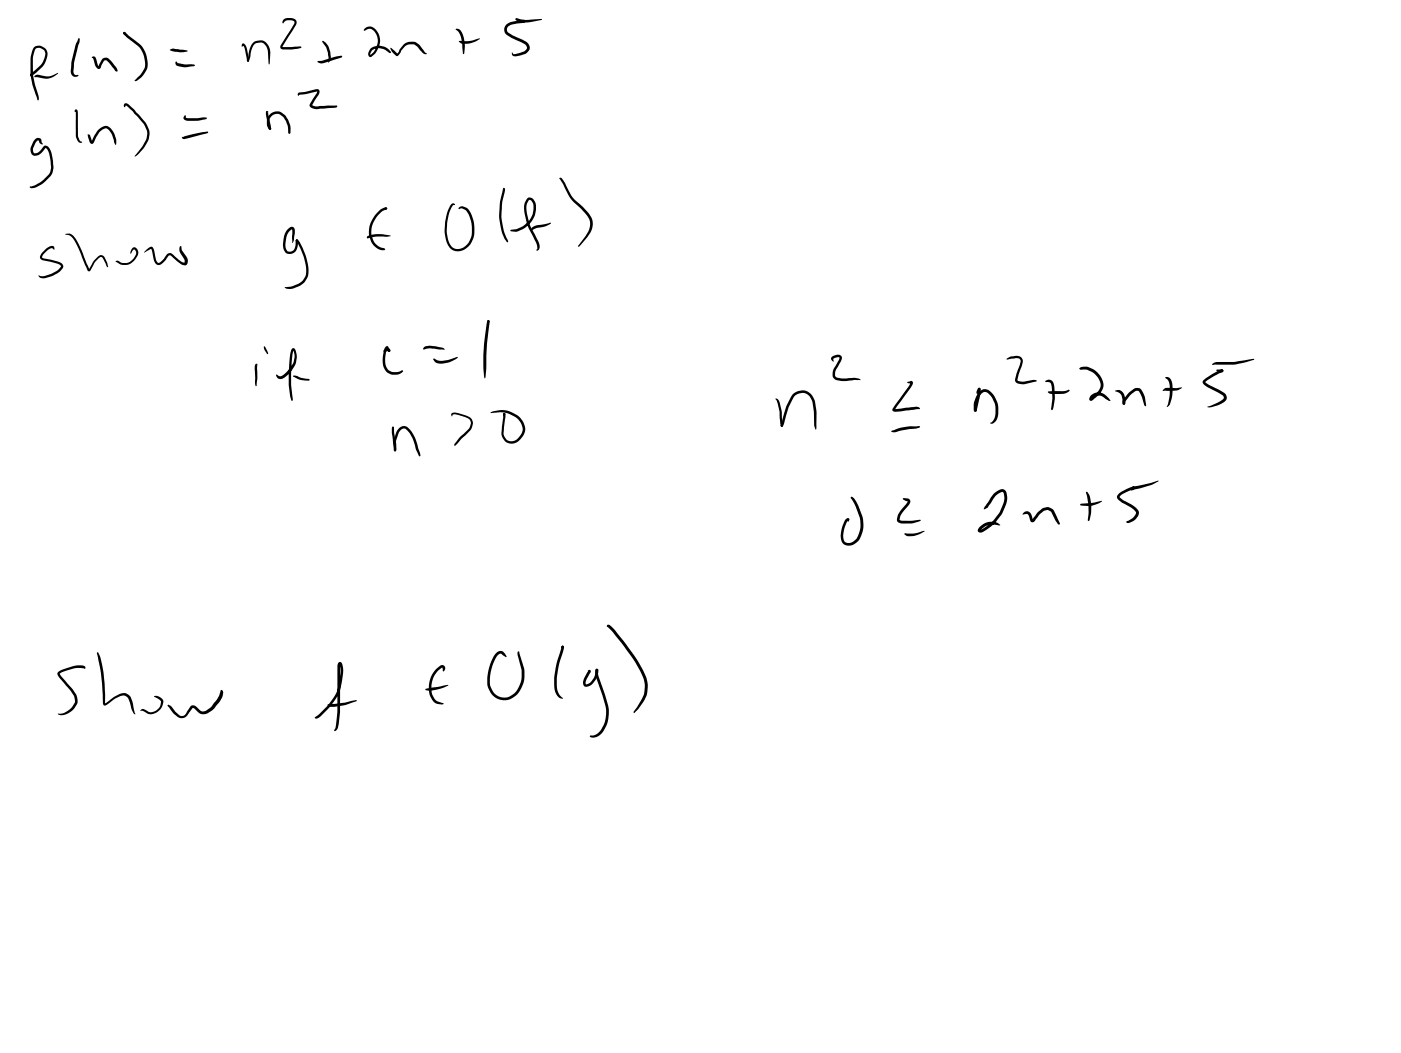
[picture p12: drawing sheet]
<svg xmlns="http://www.w3.org/2000/svg" width="108mm" height="81mm" viewBox="0 0 108 81" stroke-linecap="round" stroke-linejoin="round" font-family="sans-serif">
<g fill="#000">
<path d="M2.6 3.6h.1a.7 .7 0 0 1 .8 .2 .7 .7 0 0 1 .1 .8l-.4 .6-.8 .7-.1-.1 .1-.1 .9-.8a.81 .81 0 0 0 .1-1l-.3-.2h-.3l-.3 .8a7.2 7.2 0 0 0 .5 2.9l-.1 .4v-.2a5.9 5.9 0 0 1-.5-2.8v-.6zM2.7 5.8h.2l.8 .1 .8-.3-.4 .3-.4 .2-1-.2zM2.7 10.8l.2-.2a.32 .32 0 0 1 .3 .4l.1 .1-.2-.1-.1-.2-.2 .2-.3 .5 .2 .3a.83 .83 0 0 0 .7-.5l.1-.1a.78 .78 0 0 1 .5 .9l.1 .8-.2 .6a2.45 2.45 0 0 1-1.4 1l-.2-.1 .8-.4 .6-.5 .2-.6a2.27 2.27 0 0 0-.3-1.4l-.1-.1a.78 .78 0 0 1-1 .5l-.1-.1-.1-.3zM3.5 19.2l.4-.2h.3v.2l-.2-.1-.4 .2-.3 .3v.3l1.4 .4a.28 .28 0 0 1 .1 .4 2.07 2.07 0 0 1-1.4 .7h-.3l-.1-.2 .4 .1 .5-.2 .5-.3 .3-.3-.3-.2-1.2-.3a.32 .32 0 0 1 .1-.5zM5 18h.3a.9 .9 0 0 1 .7 .7l.8 2.1 .4-.7 .5-.4h.3l.3 .5v.4l-.4-.7-.2-.1-.4 .4-.3 .6a.16 .16 0 0 1-.2 .1 .16 .16 0 0 1-.1-.2l-.4-.8a2.91 2.91 0 0 0-.9-1.8zM5.8 8.5l.1-.1 .1 .2v1.9l.2 .3 .1 .1v.1l-.3-.1-.1-.4-.1-1.9h.1h-.1zM6 3h.1v.2l-.4 1.6v.7l.1 .3h.3l-.3 .1-.2-.1-.1-.2v-.7l.3-1.4zM6.8 10.4h.1l.2 .5 .1-.4 .3-.5 .4-.2 .3-.1 .5 .4 .3 .7-.1 .4-.4-1-.3-.3-.5 .3-.4 .7a.17 .17 0 0 1-.2 .2 .17 .17 0 0 1-.2-.1zM7.1 4.4a.19 .19 0 0 1 .3 .1l.2 .6 .3-.6 .2-.1 .2 .1 .6 .6 .2 .4h-.2l-.7-.9-.2 .1-.2 .4a.23 .23 0 0 1-.3 .2 .23 .23 0 0 1-.2-.2zM9.6 8h.1l.2 .1 1.2 1.2a1.4 1.4 0 0 1 .3 1.6l-.4 .6-.6 .6 .6-.9 .3-.6a1.24 1.24 0 0 0-.3-1.2l-1.2-1.2-.1-.1-.1 .2v-.1zM9.5 2.5h.2l-.1 .2-.1-.1zM9.5 2.5h.2l1 .9a1.71 1.71 0 0 1-.3 2.9v-.1l.1-.1a1.63 1.63 0 0 0 .1-2.6l-.9-.7-.2-.2z"/>
<path d="M11.2 19.3a.37 .37 0 0 1 .6-.2l.2 .9 .2 .3 .3-.2 .4-.6a.39 .39 0 0 1 .6 .3l.5 .4h.3l-.5-.9a.16 .16 0 0 1 0-.2 .16 .16 0 0 1 .2-.1v.3l.4 .6a.34 .34 0 0 1 0 .5 .34 .34 0 0 1-.5-.1l-.8-.6-.7 .6-.3 .1-.2-.3-.2-.9-.6 .3zM13.1 3.8l.3-.1 1.1 .2-.7 .1-.5-.1zM13.5 4.8l.1-.1 .1 .2 1.3 .1-.9 .2-.5-.1zM14 10.6l1.6-.4 .4-.1 .1 .1-1.9 .5zM14.2 8.9l.1 .2h.2l1.1-.1a.18 .18 0 0 1 .3 .2l-.6 .1h-.7a.28 .28 0 0 1-.3 0 .28 .28 0 0 1-.1-.3zM18.7 3.4a.31 .31 0 0 1 .3 .4l.2 .8-.1 .2-.4-1.3h.1l-.2 .1zM19.5 3.3l.2-.1a.82 .82 0 0 1 1.1 .9l-.1 .9-.1-.9a.66 .66 0 0 0-.6-.8 .66 .66 0 0 0-.7 .7l-.1 .7h-.1l.1-.9zM19 4.6h.1l.1 .1h-.1zM20.5 8.6h.2h-.1l.3 1.3-.1 .1-.1-.1zM20.8 8.8l.3-.2h.3l.6 .3 .3 .7 .1 .7-.2-.1v-.5l-.4-.7-.3-.2-.5 .1a.68 .68 0 0 0-.2 .8l.1 .2a.19 .19 0 0 1-.2 0 .19 .19 0 0 1-.1-.2 .89 .89 0 0 1 .2-.9zM21.8 1.5l.3-.1h.4l.3 .1 .1 .2-1.1 1.9h1.4v.1l-.8 .1h-.6l-.2-.1v-.2l1.1-1.7-.1-.2h-.4l-.4 .2zM22.2 17.7a.31 .31 0 0 1 .4-.2 .31 .31 0 0 1 .1 .5l-.2 .7v-1l-.3 .2-.1 .4-.1 .8 .1 .3h.3a.67 .67 0 0 0 .4-.9h.1l.1 .3a.59 .59 0 0 1-.4 .7 .59 .59 0 0 1-.7-.2 1.88 1.88 0 0 1 0-1.3z"/>
<path d="M22.8 18.4l.2 .1-.1 .1-.1-.1zM22.8 18.5h.2a4.4 4.4 0 0 1 .7 2.8v.1a1.59 1.59 0 0 1-1.6 .9l-.2-.2 .8-.1a1.2 1.2 0 0 0 .8-.7 4 4 0 0 0-.6-2.6zM23 7.2l1.5-.3 .1 .1v.2l-.6 .9 .4 .1 1.5-.1 .1 .1-.2 .1-1.6 .1a.31 .31 0 0 1-.3-.4l.5-.9-1.3 .2-.1 .1zM24.4 4.7l1.5-.3 .4-.1 .1 .1a3.3 3.3 0 0 1-1.8 .5zM24.8 3.2l.1-.1 .3 .3 .2 .6a.81 .81 0 0 1-.1 .8v-.8l-.2-.4zM28.1 2.2l.2-.1h.3a1.3 1.3 0 0 1 .7 1.2 1.3 1.3 0 0 1-.8 1.1l-.1-.3a.64 .64 0 0 1 .4-.5l.4-.1a1.12 1.12 0 0 1 .9 .5v.1l-.5-.3-.5-.1-.4 .2-.2 .3a1.15 1.15 0 0 0 0-2l-.4 .2zM28.3 18.3v-.1l.1 .1-.1 .1zM28.3 18.2a2.27 2.27 0 0 1 1.5-.1l.3 .1h-1.2l-.6 .2zM29.7 16h.1v.1l-.2 .1zM29.2 16.2l.5-.2 .1 .1-.1 .1a1.71 1.71 0 0 0-.5 2.8l.4 .2h.1l-.1 .1a1.48 1.48 0 0 1-.9-2.4zM30.1 3.7l.5 .5 .2-.4 .4-.4 .3-.2h.4l.4 .2 .6 .7a.18 .18 0 0 1-.2 .1 .18 .18 0 0 1-.2-.2l-.3-.4-.3-.2-.6 .1-.4 .5a.29 .29 0 0 1-.2 .3 .29 .29 0 0 1-.4-.2zM34.8 15.7h.1h.2l-.2 .2a3.1 3.1 0 0 0-.5 1.5l.1 .9a.85 .85 0 0 0 .7 .9 .85 .85 0 0 0 1-.6l.2-.6a2.51 2.51 0 0 0-.5-1.8l-.4-.1a.11 .11 0 0 1-.2-.1 .11 .11 0 0 1 .2-.1h.2a.89 .89 0 0 1 .7 .7l.1 .4a2.11 2.11 0 0 1-.3 1.8 1 1 0 0 1-1.1 .5 1 1 0 0 1-.8-.9 4.3 4.3 0 0 1 .2-2.1z"/>
<path d="M35.1 2.2a.78 .78 0 0 1 .7 .9v.6l-.1 .5-.2-1.3-.2-.4-.2-.2zM35.3 3.2h.9l.8-.2a1.74 1.74 0 0 1-1.4 .4zM38.8 14.5h.1v.1l-.2 .9a4.7 4.7 0 0 0 .4 2.9 .12 .12 0 0 1 .1 .1 .12 .12 0 0 1-.2 .1v-.1a4.7 4.7 0 0 1-.5-3l.2-.9h.1zM40.6 15.3l.1-.1a.58 .58 0 0 1 .6 .7 1.93 1.93 0 0 1-1.6 2l-.4-.1 .5-.1a1.62 1.62 0 0 0 1.2-2.2l-.1-.1h-.1a1.16 1.16 0 0 0-.2 1.1 5.9 5.9 0 0 0 .9 2.2l.1 .1a.34 .34 0 0 1-.2 .5v-.3l-.1-.4a5.4 5.4 0 0 1-.9-2.2 1.21 1.21 0 0 1 .2-1.1zM39.7 1.4l.8 .1h1.3l-1.3 .2-.6-.1zM39.7 1.4l.2 .1-.1 .1zM40.2 1.6l.2-.1 .1 .1-.1 .1zM39 1.9l.4-.2 1-.1a.21 .21 0 0 1-.3 .2l-.9 .2-.1 .2v.2l.4 .3 1 .5a.5 .5 0 0 1 .2 .7l-.2 .2-.3 .2h-.5h-.2l-.1-.3 .2 .2 .5-.1 .3-.2 .2-.2-.2-.3-1.4-.8-.1-.3zM40.3 1.6h.2l-.1 .1h-.1zM41 17.5l.3-.1 1.2-.2-.5 .2-.7 .2-.3 .2zM43.1 13.7h.2l.2 .4 .7 1.2 1 1a1.28 1.28 0 0 1 .3 1.6l-.9 1.1h-.1l.1-.2a2.99 2.99 0 0 0 .8-1.2 1.09 1.09 0 0 0-.3-1.2l-1.1-1.1-.9-1.5zM8.9 20.1h.2l.4 .2a.85 .85 0 0 0 .9-1l-.1-.1-.2 .3a.37 .37 0 0 1 .2-.4 .48 .48 0 0 1 .2 .8l-.1 .1a1.04 1.04 0 0 1-1.5 .2z"/>
<path d="M19.7 28.1l.1-.1v.1h-.1h.1v1l-.1 .7-.1-.3zM20.4 26.7l.2 .4v.2l-.2-.3zM22.5 26.9a.2 .2 0 0 1 .2 0 .2 .2 0 0 1 .1 .2l.1 .3a1.94 1.94 0 0 1-1.3 1.8l-.2-.1-.1-.2 .3 .1 .4-.3a1.46 1.46 0 0 0 .6-1.7l-.1 .3a13.6 13.6 0 0 0 .1 3.5l-.1 .1-.1-.1a7.8 7.8 0 0 1-.1-3zM22.6 29l.2-.1 1.1 .4h-.1h-.7zM29.5 27l.4-.2 .2 .2-.1 .1-.1-.1-.1 .1h-.2zM29.7 26.7h.2l.1 .4h-.1l-.1-.3h.1a1.93 1.93 0 0 0-.1 1.6l.4 .3 .5-.1 .3-.1a.24 .24 0 0 1 0 .3 .24 .24 0 0 1-.3 0l-.5 .1-.3-.2a1.7 1.7 0 0 1-.2-2zM30 26.9l.1 .1-.1 .1-.1-.1zM30.3 32.9v.1l-.1-.1zM30.2 32.9h.1v.1zM30.2 32.9l.2 .1 .1 1.5a.11 .11 0 0 1 0 .2 .11 .11 0 0 1-.2 0zM30.8 33l.4-.2 .4 .3a4.4 4.4 0 0 1 .8 1.9l-.1 .2-.3-.6a2.67 2.67 0 0 0-.5-1.3l-.4-.3-.3 .3a1.99 1.99 0 0 0-.3 1.4l-.1 .1a2.04 2.04 0 0 1 .2-1.6zM32.7 26.7l.4-.1 .4 .1 .6 .1 .2 .1h-1.5a.11 .11 0 0 1-.2 0 .11 .11 0 0 1 .1-.2z"/>
<path d="M33.4 27.7v-.1l.3 .2h.4l1.2-.3-.7 .4a1.15 1.15 0 0 1-1.1 0zM34.8 31.9a.7 .7 0 0 1 .7 0l.4 .1a.68 .68 0 0 1 .5 .5 .68 .68 0 0 1-.2 .7l-1.1 1.1h-.1l.4-.6 .7-.7 .2-.4-.1-.3-.2-.1-.9-.3h-.2l-.1 .2zM37.6 24.7h.1v.1l-.1 .1zM37.6 24.7h.1v.2l-.2 1.6v1.9l-.1 .8a12.5 12.5 0 0 1 .1-4.4zM38.8 31.8l.1 .1-.1 .3zM38.8 31.8h.1v.2zM37.8 31.8l.1-.1a2.04 2.04 0 0 1 2.2 .5l.2 .2a1.09 1.09 0 0 1-.1 1.3 1.09 1.09 0 0 1-1.2 .4 1.03 1.03 0 0 1-.3-1.2l.1-1 .1-.1 .1 .2-.2 1a.88 .88 0 0 0 .3 .9l.3 .1a1.08 1.08 0 0 0 .9-.9l-.2-.5-.3-.4a2.21 2.21 0 0 0-1.9-.4zM59.8 30.7a.42 .42 0 0 1 .3 .5l.2 1.6-.1 .1-.1-.3v-.9zM61.1 30.4l.3-.2a.99 .99 0 0 1 1.4 .7l.1 .9v1.3l-.2-.4-.1-1.7a.79 .79 0 0 0-.7-.7 .79 .79 0 0 0-.8 .4l-.3 .7-.4 1.3-.2 .2v-.1l.4-1.5zM60.2 32.7h.1v.2h-.1zM64.1 27.5l.5-.2 .3 .2-.1 .3-.4 .8-.1 .3 .1 .2 .5 .1 1-.1 .3 .1 .1 .1-1.4 .1-.6-.2-.1-.2v-.4l.5-1h-.4l-.1 .3-.2-.2zM68.7 33.2l.2-.1a3.8 3.8 0 0 1 2-.2l-.3 .1-1.6 .3h-.3z"/>
<path d="M69.6 38.4l.5 .1a.4 .4 0 0 1-.2 .6l-.5 .6-.1 .4h.9l.7-.1v.1a2.52 2.52 0 0 1-1.4 .2 .39 .39 0 0 1-.4-.2 .39 .39 0 0 1 .1-.4l.7-1zM69.9 29.4h.2a.17 .17 0 0 1 .3 .1 .17 .17 0 0 1-.1 .2l-1.4 1.9v-.1l.9-.1a1.34 1.34 0 0 1 1.1 .1l-1.8 .2a.21 .21 0 0 1-.3 0 .21 .21 0 0 1 0-.3l1.4-1.9h-.3zM75.5 30.2a.68 .68 0 0 1 1.1 .3 1.98 1.98 0 0 1 .2 1.9 .28 .28 0 0 1-.2 .2 .28 .28 0 0 1-.3 0l.2-.2 .2-.3a1.81 1.81 0 0 0-.3-1.5 .5 .5 0 0 0-.6-.4 .5 .5 0 0 0-.4 .5l-.2 .4 .1 .5-.2 .1-.1-.1a1.8 1.8 0 0 1 .4-1.3zM75.4 29.9l.2 .1-.3 .4-.1-.2zM75.4 29.9h.1l.1 .3-.3 1.4-.2 .1-.1-.1 .1-.1v.1zM76.6 38l.5-.3 .3 .1a1.21 1.21 0 0 1 0 1.3 3.6 3.6 0 0 1-1.6 1.9 .24 .24 0 0 1-.4 0 .24 .24 0 0 1 .1-.4 1.16 1.16 0 0 1 1.6-.2l-.1 .1-.4-.1a1.12 1.12 0 0 0-.9 .3l-.1 .2v-.1a1.82 1.82 0 0 0 .9-.7l.5-.6 .2-.5a1.25 1.25 0 0 0 .1-1l-.1-.1-.4 .3-.7 .9-.3 .1zM77.6 27.6l.3-.1 .4-.1 .3 .1 .1 .1a.77 .77 0 0 1-.1 .8l-.2 .9 .4 .1 .9-.1h.2l-1 .3-.6-.1-.1-.3 .4-1.5-.2-.1-.8 .1zM78.9 39.5l.2-.1 .2 .1 .3 .6-.1-.1 .3-.3a1.15 1.15 0 0 1 .9-.6l.5 .2 .5 1.1h-.1h-.1l-.5-.9-.3-.2-.3 .1-.2 .2-.5 .6a.2 .2 0 0 1-.2 0 .2 .2 0 0 1-.1-.2l-.2-.3-.4-.1zM80.6 29.3h.3a.64 .64 0 0 1 .4 .8v.7l-.1 .6-.1 .2-.1-.1 .1-.8-.1-1-.1-.2-.3-.1zM80.7 30.2l1.3-.1 .4-.1v.1l-.2 .2h-.3l-.9 .1zM83.2 28.3a1.42 1.42 0 0 1 1.7 1.7l-.7 .8a.2 .2 0 0 1-.3-.1 .2 .2 0 0 1 .2-.2l.3-.2h.3a1.22 1.22 0 0 1 .8 .5l.1 .1h-.2l-.6-.4h-.4l-.2 .3-.2-.1 .3-.3a.97 .97 0 0 0-.1-1.7 1.24 1.24 0 0 0-1-.2l-.1-.1zM83.3 38.8l1.6-.2a.62 .62 0 0 1-.6 .3l-.4 .1h-.6l-.1-.1z"/>
<path d="M83.7 37.9a2.44 2.44 0 0 1 .3 1.9l-.1 .4-.1-.1 .1-1.2-.2-1zM85.9 30.1h.2a.71 .71 0 0 1 .5 1.1l-.1-.1-.1-.7zM87 30.2l.5-.3 .4 .1 .3 .5 .1 .8h-.1l-.2-.7-.3-.5h-.2l-.3 .3-.5 .5a.15 .15 0 0 1 0 .3 .15 .15 0 0 1-.2-.1 .15 .15 0 0 1 0-.2zM87.2 37.6l2.1-.5-.6 .3-1.3 .3a.14 .14 0 0 1-.2 .1 .14 .14 0 0 1 0-.2zM87.3 37.5h.1v.1h-.1zM86.2 38.1l.6-.4 .6-.2v.2l-.9 .3-.2 .3 1 .7a.56 .56 0 0 1 .4 .8l-.4 .4-.5 .1v-.1v-.1l.5-.2 .2-.4-.3-.4-1-.5a.29 .29 0 0 1 0-.5zM89.6 30.1l.3-.2 1.1-.1 .1 .1a1.67 1.67 0 0 1-1.3 .2zM89.8 29.1l.1-.1a.65 .65 0 0 1 .4 .9v.8l-.2 .5-.2 .2 .2-.9v-.7l-.1-.5zM93.4 28.1l.3-.2h1.4l1.5-.2-.6 .2a6.8 6.8 0 0 1-2.4 .2h-.2zM93.8 28.5h.2a.13 .13 0 0 1 .2 0 .13 .13 0 0 1-.1 .2l-.3-.1zM92.7 29.3l1.1-.7 .4-.1v.2l-.7 .3-.6 .4 1.5 .9a.39 .39 0 0 1 0 .6l-.5 .3-.9 .2 1-.5 .3-.2-.1-.2-1-.6a.54 .54 0 0 1-.5-.6zM4.5 51.8l.4-.2 1-.3a.66 .66 0 0 1 .7 .1l-.1 .1h-.8l-1.1 .4 1.3 1.6 .1 .7a1.49 1.49 0 0 1-1.1 .9h-.3l-.1-.1a1.1 1.1 0 0 0 1.1-.6l.2-.3-.1-.5-1-1.3a.41 .41 0 0 1-.2-.5z"/>
<path d="M7.5 50.2a3.7 3.7 0 0 1 .5 1.9l.1 2.1 1.2-.8a.62 .62 0 0 1 .8 .3l.3 1.3-.2-.3-.3-.9-.3-.2h-.3l-.4 .2-.5 .4a.23 .23 0 0 1-.3 .2 .23 .23 0 0 1-.2-.2 15.7 15.7 0 0 0-.3-3.5l-.1-.4zM11.9 53.7a.5 .5 0 0 1 .7 .2v.2a.99 .99 0 0 1-1.2 .9l-.6-.3a.3 .3 0 0 1 .5 .1l.3 .1 .5-.2a.76 .76 0 0 0 .3-.7zM13 54.3l1 .9 .2-.1 .6-.7h.3l.4 .4h.3a2.4 2.4 0 0 0 1.1-1.2l.1-.4h.2v.2a2.69 2.69 0 0 1-1.3 1.6h-.5l-.6-.4-.6 .7a.55 .55 0 0 1-.6-.1l-.7-.8zM26.1 51.1l.1-.1a.77 .77 0 0 1 .2 .9 4.4 4.4 0 0 1-1.9 3.5l-.3-.1 .3-.2a6 6 0 0 0 1.4-1.6 3.6 3.6 0 0 0 .3-2.3v.5a24.7 24.7 0 0 1-.2 4.5l-.2 .1h-.1l.1-.2a16.7 16.7 0 0 0 .2-4v-.8zM25.2 54.3l2.3-.3-.8 .3-.8 .1-.5 .1zM32.8 53.1l1.7-.3-.8 .3a1.17 1.17 0 0 1-.9 0zM33.6 51.6l.4-.3h.2l.1 .2-.1 .2-.2-.2a1.85 1.85 0 0 0-.7 2.1l.3 .4 .6 .2-.2 .1-.5-.1-.3-.5a2.1 2.1 0 0 1 .4-2.1zM38.2 50.3l.3-.1h.2l.3 .4-.5-.2a1.38 1.38 0 0 0-.6 1.1 1.83 1.83 0 0 0 .2 1.9 1.16 1.16 0 0 0 1.9-.6l.2-.4v-.7l-.3-1.2 .1-.3 .4 1.3a2.27 2.27 0 0 1-.2 1.5 1.37 1.37 0 0 1-1.7 .9 1.37 1.37 0 0 1-1-1.7 3.5 3.5 0 0 1 .7-1.9zM43.3 49.8h.1l-.1 .2-.1-.1zM43.3 49.8h.1v.1h-.1zM43.3 49.8h.1a.26 .26 0 0 1 0 .4 4.6 4.6 0 0 0-.3 3.3l.3 .3a.73 .73 0 0 1-.7-.8 7.9 7.9 0 0 1 .6-3.1zM45.3 51.6h.2v.1l-.3 .7v.3l.3-.1 .2-.3 .2-.7a.23 .23 0 0 1 .2 .1 .23 .23 0 0 1 0 .2l-.1 .4a.95 .95 0 0 1-.9 .6 .45 .45 0 0 1-.1-.7l.3-.5 .1 .1-.1-.1z"/>
<path d="M45.9 51.6h.2v.4l.1 .4a6 6 0 0 1 .7 2.7 1.84 1.84 0 0 1-.9 1.7h-.4l-.2-.1h.1a.8 .8 0 0 0 .8-.5 2.42 2.42 0 0 0 .3-1.8l-.7-2.3zM46.8 48.2h.2l.3 .3 1.5 2a5 5 0 0 1 1.1 2.3v.1a1.88 1.88 0 0 1-.3 1.2l-.7 .8h-.1l.6-.9a1.76 1.76 0 0 0 .3-1.1 3.5 3.5 0 0 0-.8-2l-1-1.4-1.1-1.2h.1h-.2zM65.6 38.3l.2 .1 .3 .5a3 3 0 0 1 .4 1.5 1.4 1.4 0 0 1-1.1 1.6l-.4-.1a1.55 1.55 0 0 1 0-1.7 .24 .24 0 0 1 .2-.2 .24 .24 0 0 1 .3 0l-.1 .2-.1-.2 .1 .1-.1 .1a1.78 1.78 0 0 0-.2 1.5v.1a.87 .87 0 0 0 1.1-.9l.1-.5-.1-.5zM69.7 41.1h.7l.8-.2v.1a1.78 1.78 0 0 1-1.3 .3l-.2-.1z"/>
<circle cx="37.6" cy="24.8" r=".08"/>
<circle cx="87.3" cy="37.6" r=".09"/>
<circle cx="94.2" cy="28.6" r=".11"/>
</g>
</svg>
